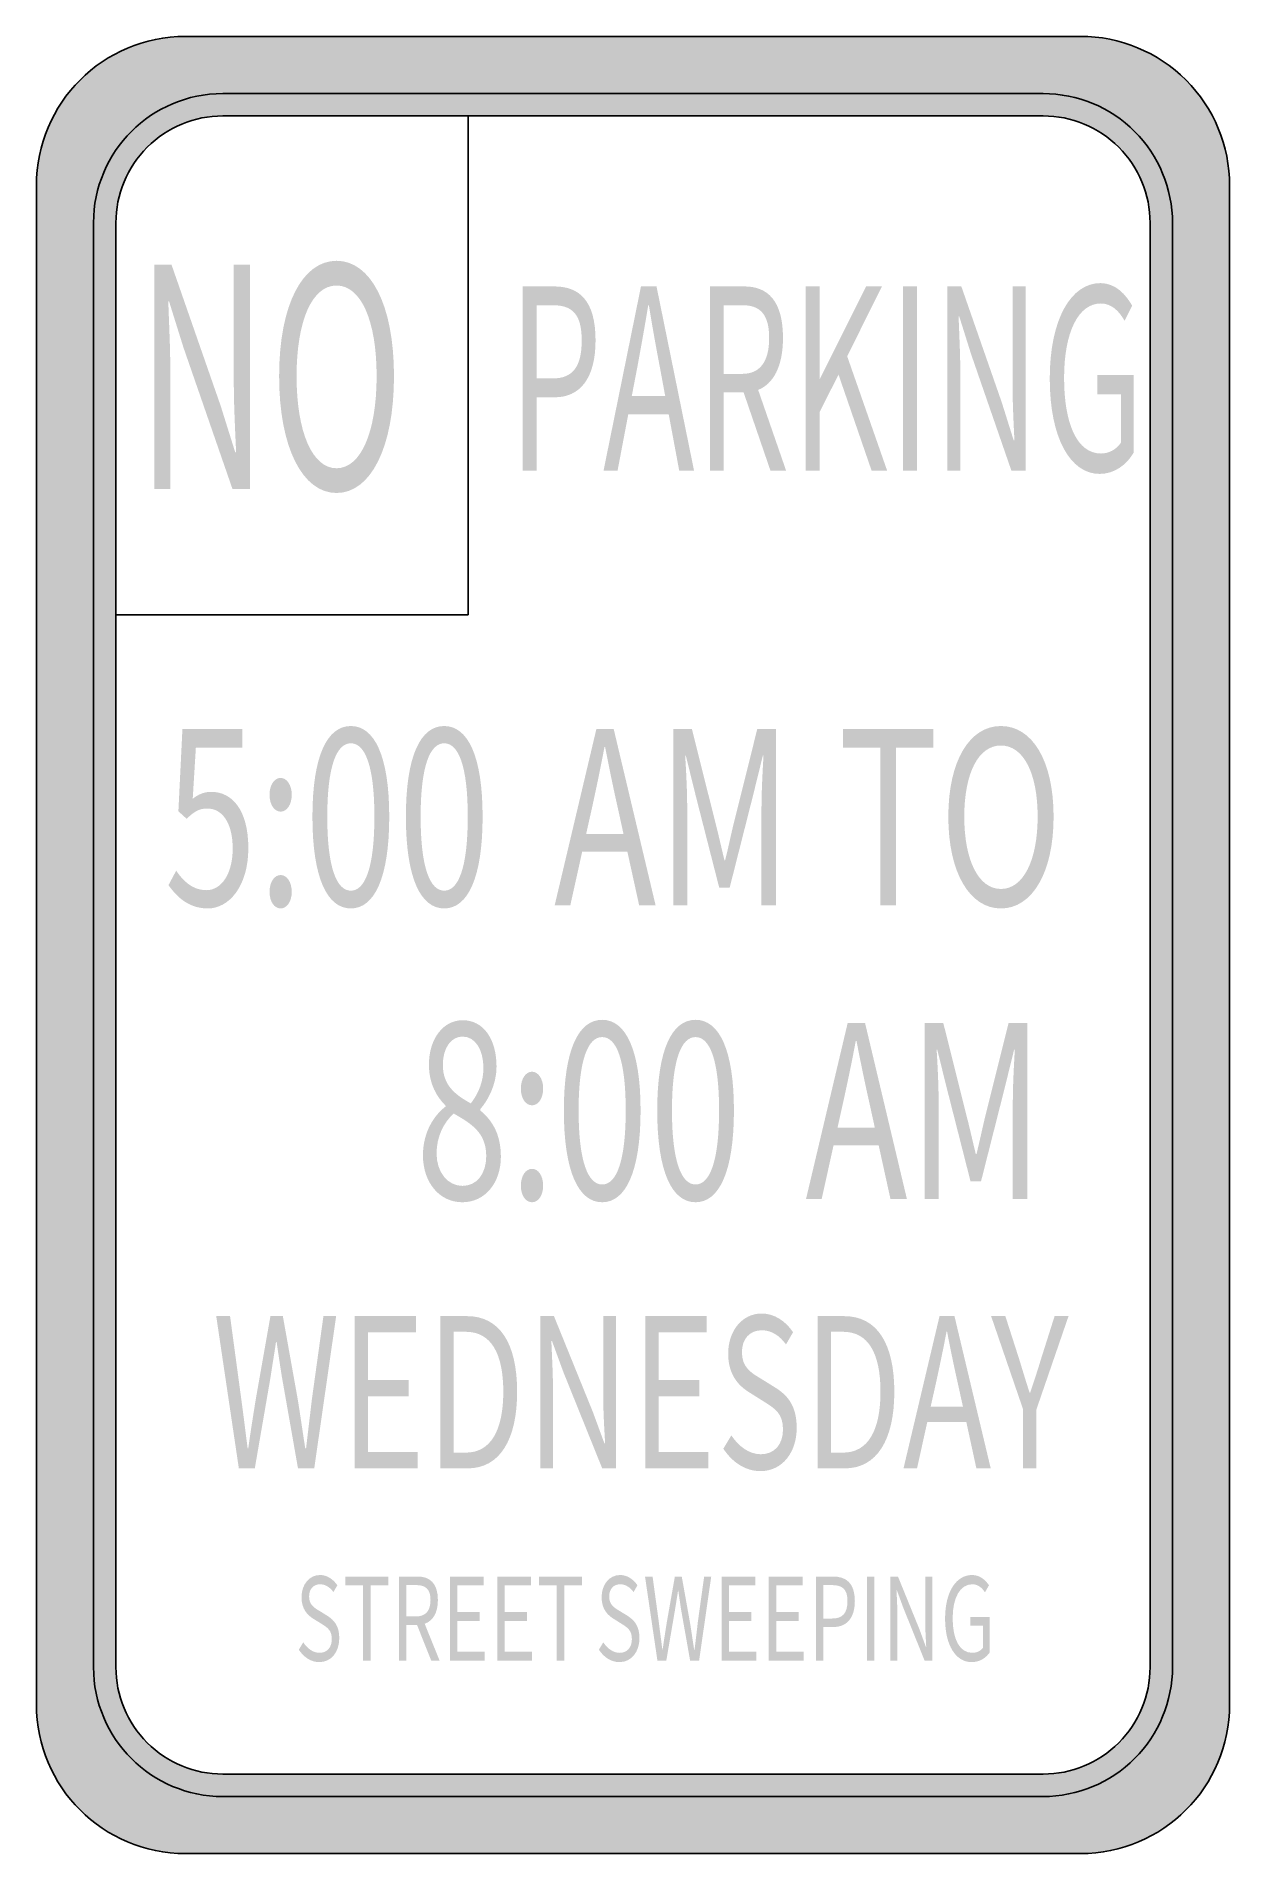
# Model space of a CAD drawing. Header units: inches. Extents: x -5.9 to 5.9, y -9 to 9.
import ezdxf

# ---------------------------------------------------------------- set-up
doc = ezdxf.new("R2010")
doc.units = ezdxf.units.IN
doc.header["$MEASUREMENT"] = 0

msp = doc.modelspace()

# ---------------------------------------------------------------- hatches: boundary and pattern name
h = msp.add_hatch(color=7)
edge = h.paths.add_edge_path()
edge.add_spline(control_points=[(-5.911, 7.522), (-5.911, 8.338), (-5.25, 9), (-4.434, 9)], knot_values=[0, 0, 0, 0, 1, 1, 1, 1], degree=3, periodic=0)
edge.add_line((-4.434, 9), (4.434, 9))
edge.add_spline(control_points=[(4.434, 9), (4.825, 9), (5.201, 8.844), (5.479, 8.567), (5.756, 8.29), (5.911, 7.914), (5.911, 7.522)], knot_values=[0, 0, 0, 0, 1, 1, 1, 2, 2, 2, 2], degree=3, periodic=0)
edge.add_line((5.911, 7.522), (5.911, -7.522))
edge.add_spline(control_points=[(5.911, -7.522), (5.911, -8.338), (5.25, -9), (4.434, -9)], knot_values=[0, 0, 0, 0, 1, 1, 1, 1], degree=3, periodic=0)
edge.add_line((4.434, -9), (-4.434, -9))
edge.add_spline(control_points=[(-4.434, -9), (-5.25, -9), (-5.911, -8.338), (-5.911, -7.522)], knot_values=[0, 0, 0, 0, 1, 1, 1, 1], degree=3, periodic=0)
edge.add_line((-5.911, -7.522), (-5.911, 7.522))
edge = h.paths.add_edge_path(flags=0)
edge.add_spline(control_points=[(4.064, 8.212), (4.345, 8.212), (4.614, 8.1), (4.813, 7.902), (5.012, 7.703), (5.123, 7.434), (5.123, 7.153)], knot_values=[0, 0, 0, 0, 1, 1, 1, 2, 2, 2, 2], degree=3, periodic=0)
edge.add_line((5.123, 7.153), (5.123, -7.153))
edge.add_spline(control_points=[(5.123, -7.153), (5.123, -7.434), (5.012, -7.703), (4.813, -7.902), (4.614, -8.1), (4.345, -8.212), (4.064, -8.212)], knot_values=[0, 0, 0, 0, 1, 1, 1, 2, 2, 2, 2], degree=3, periodic=0)
edge.add_line((4.064, -8.212), (-4.064, -8.212))
edge.add_spline(control_points=[(-4.064, -8.212), (-4.345, -8.212), (-4.614, -8.1), (-4.813, -7.902), (-5.012, -7.703), (-5.123, -7.434), (-5.123, -7.153)], knot_values=[0, 0, 0, 0, 1, 1, 1, 2, 2, 2, 2], degree=3, periodic=0)
edge.add_line((-5.123, -7.153), (-5.123, 7.153))
edge.add_spline(control_points=[(-5.123, 7.153), (-5.123, 7.434), (-5.012, 7.703), (-4.813, 7.902), (-4.614, 8.1), (-4.345, 8.212), (-4.064, 8.212)], knot_values=[0, 0, 0, 0, 1, 1, 1, 2, 2, 2, 2], degree=3, periodic=0)
edge.add_line((-4.064, 8.212), (4.064, 8.212))
h = msp.add_hatch(color=7)
edge = h.paths.add_edge_path()
edge.add_spline(control_points=[(-4.064, 8.433), (-4.404, 8.433), (-4.73, 8.299), (-4.97, 8.058), (-5.21, 7.818), (-5.345, 7.492), (-5.345, 7.153)], knot_values=[0, 0, 0, 0, 1, 1, 1, 2, 2, 2, 2], degree=3, periodic=0)
edge.add_line((-5.345, 7.153), (-5.345, -7.153))
edge.add_spline(control_points=[(-5.345, -7.153), (-5.345, -7.492), (-5.21, -7.818), (-4.97, -8.058), (-4.73, -8.299), (-4.404, -8.434), (-4.064, -8.434)], knot_values=[0, 0, 0, 0, 1, 1, 1, 2, 2, 2, 2], degree=3, periodic=0)
edge.add_line((-4.064, -8.434), (4.064, -8.434))
edge.add_spline(control_points=[(4.064, -8.434), (4.771, -8.434), (5.345, -7.86), (5.345, -7.153)], knot_values=[0, 0, 0, 0, 1, 1, 1, 1], degree=3, periodic=0)
edge.add_line((5.345, -7.153), (5.345, 7.153))
edge.add_spline(control_points=[(5.345, 7.153), (5.345, 7.86), (4.771, 8.433), (4.064, 8.433)], knot_values=[0, 0, 0, 0, 1, 1, 1, 1], degree=3, periodic=0)
edge.add_line((4.064, 8.433), (-4.064, 8.433))
edge = h.paths.add_edge_path(flags=0)
edge.add_spline(control_points=[(-4.064, 8.212), (-4.345, 8.212), (-4.614, 8.1), (-4.813, 7.902), (-5.012, 7.703), (-5.123, 7.434), (-5.123, 7.153)], knot_values=[0, 0, 0, 0, 1, 1, 1, 2, 2, 2, 2], degree=3, periodic=0)
edge.add_line((-5.123, 7.153), (-5.123, -7.153))
edge.add_spline(control_points=[(-5.123, -7.153), (-5.123, -7.738), (-4.649, -8.212), (-4.064, -8.212)], knot_values=[0, 0, 0, 0, 1, 1, 1, 1], degree=3, periodic=0)
edge.add_line((-4.064, -8.212), (4.064, -8.212))
edge.add_spline(control_points=[(4.064, -8.212), (4.649, -8.212), (5.123, -7.738), (5.123, -7.153)], knot_values=[0, 0, 0, 0, 1, 1, 1, 1], degree=3, periodic=0)
edge.add_line((5.123, -7.153), (5.123, 7.153))
edge.add_spline(control_points=[(5.123, 7.153), (5.123, 7.434), (5.012, 7.703), (4.813, 7.902), (4.614, 8.1), (4.345, 8.212), (4.064, 8.212)], knot_values=[0, 0, 0, 0, 1, 1, 1, 2, 2, 2, 2], degree=3, periodic=0)
edge.add_line((4.064, 8.212), (-4.064, 8.212))
h = msp.add_hatch(color=7)
edge = h.paths.add_edge_path()
edge.add_line((-4.743, 4.516), (-4.584, 4.516))
edge.add_line((-4.584, 4.516), (-4.584, 5.683))
edge.add_spline(control_points=[(-4.584, 5.683), (-4.584, 5.916), (-4.597, 6.153), (-4.604, 6.377)], knot_values=[0, 0, 0, 0, 1, 1, 1, 1], degree=3, periodic=0)
edge.add_line((-4.604, 6.377), (-4.597, 6.377))
edge.add_line((-4.597, 6.377), (-4.454, 5.919))
edge.add_line((-4.454, 5.919), (-3.968, 4.516))
edge.add_line((-3.968, 4.516), (-3.795, 4.516))
edge.add_line((-3.795, 4.516), (-3.795, 6.738))
edge.add_line((-3.795, 6.738), (-3.955, 6.738))
edge.add_line((-3.955, 6.738), (-3.955, 5.583))
edge.add_spline(control_points=[(-3.955, 5.583), (-3.955, 5.353), (-3.942, 5.101), (-3.932, 4.88)], knot_values=[0, 0, 0, 0, 1, 1, 1, 1], degree=3, periodic=0)
edge.add_line((-3.932, 4.88), (-3.941, 4.88))
edge.add_line((-3.941, 4.88), (-4.084, 5.337))
edge.add_line((-4.084, 5.337), (-4.572, 6.738))
edge.add_line((-4.572, 6.738), (-4.743, 6.738))
edge.add_line((-4.743, 6.738), (-4.743, 4.516))
h = msp.add_hatch(color=7)
edge = h.paths.add_edge_path()
edge.add_spline(control_points=[(-2.937, 4.477), (-2.602, 4.477), (-2.368, 4.922), (-2.368, 5.634), (-2.368, 6.347), (-2.602, 6.777), (-2.937, 6.777), (-3.271, 6.777), (-3.506, 6.347), (-3.506, 5.634), (-3.506, 4.922), (-3.271, 4.477), (-2.937, 4.477)], knot_values=[0, 0, 0, 0, 1, 1, 1, 2, 2, 2, 3, 3, 3, 4, 4, 4, 4], degree=3, periodic=0)
edge = h.paths.add_edge_path(flags=0)
edge.add_spline(control_points=[(-2.937, 4.722), (-3.177, 4.722), (-3.333, 5.08), (-3.333, 5.634), (-3.333, 6.189), (-3.177, 6.532), (-2.937, 6.532), (-2.697, 6.532), (-2.54, 6.189), (-2.54, 5.634), (-2.54, 5.08), (-2.697, 4.722), (-2.937, 4.722)], knot_values=[0, 0, 0, 0, 1, 1, 1, 2, 2, 2, 3, 3, 3, 4, 4, 4, 4], degree=3, periodic=0)
h = msp.add_hatch(color=7)
edge = h.paths.add_edge_path()
edge.add_line((-1.092, 4.698), (-0.955, 4.698))
edge.add_line((-0.955, 4.698), (-0.955, 5.425))
edge.add_line((-0.955, 5.425), (-0.774, 5.425))
edge.add_spline(control_points=[(-0.774, 5.425), (-0.534, 5.425), (-0.371, 5.602), (-0.371, 5.988), (-0.371, 6.386), (-0.535, 6.523), (-0.78, 6.523)], knot_values=[0, 0, 0, 0, 1, 1, 1, 2, 2, 2, 2], degree=3, periodic=0)
edge.add_line((-0.78, 6.523), (-1.092, 6.523))
edge.add_line((-1.092, 6.523), (-1.092, 4.698))
edge = h.paths.add_edge_path(flags=0)
edge.add_line((-0.955, 5.612), (-0.955, 6.337))
edge.add_line((-0.955, 6.337), (-0.798, 6.337))
edge.add_spline(control_points=[(-0.798, 6.337), (-0.605, 6.337), (-0.508, 6.254), (-0.508, 5.988), (-0.508, 5.727), (-0.599, 5.612), (-0.792, 5.612)], knot_values=[0, 0, 0, 0, 1, 1, 1, 2, 2, 2, 2], degree=3, periodic=0)
edge.add_line((-0.792, 5.612), (-0.955, 5.612))
h = msp.add_hatch(color=7)
h.paths.add_polyline_path([(-0.292, 4.698), (-0.153, 4.698), (-0.047, 5.256), (0.354, 5.256), (0.458, 4.698), (0.605, 4.698), (0.233, 6.523), (0.079, 6.523), (-0.292, 4.698)])
edge = h.paths.add_edge_path(flags=0)
edge.add_line((-0.012, 5.438), (0.042, 5.719))
edge.add_spline(control_points=[(0.042, 5.719), (0.08, 5.926), (0.116, 6.123), (0.151, 6.337)], knot_values=[0, 0, 0, 0, 1, 1, 1, 1], degree=3, periodic=0)
edge.add_line((0.151, 6.337), (0.157, 6.337))
edge.add_spline(control_points=[(0.157, 6.337), (0.192, 6.125), (0.227, 5.926), (0.267, 5.719)], knot_values=[0, 0, 0, 0, 1, 1, 1, 1], degree=3, periodic=0)
edge.add_line((0.267, 5.719), (0.319, 5.438))
edge.add_line((0.319, 5.438), (-0.012, 5.438))
h = msp.add_hatch(color=7)
edge = h.paths.add_edge_path()
edge.add_line((1.362, 4.698), (1.517, 4.698))
edge.add_line((1.517, 4.698), (1.24, 5.498))
edge.add_spline(control_points=[(1.24, 5.498), (1.388, 5.557), (1.486, 5.727), (1.486, 6.013), (1.486, 6.391), (1.326, 6.523), (1.104, 6.523)], knot_values=[0, 0, 0, 0, 1, 1, 1, 2, 2, 2, 2], degree=3, periodic=0)
edge.add_line((1.104, 6.523), (0.762, 6.523))
edge.add_line((0.762, 6.523), (0.762, 4.698))
edge.add_line((0.762, 4.698), (0.899, 4.698))
edge.add_line((0.899, 4.698), (0.899, 5.473))
edge.add_line((0.899, 5.473), (1.096, 5.473))
edge.add_line((1.096, 5.473), (1.362, 4.698))
edge = h.paths.add_edge_path(flags=0)
edge.add_line((0.899, 5.657), (0.899, 6.337))
edge.add_line((0.899, 6.337), (1.083, 6.337))
edge.add_spline(control_points=[(1.083, 6.337), (1.255, 6.337), (1.349, 6.252), (1.349, 6.013), (1.349, 5.774), (1.255, 5.657), (1.083, 5.657)], knot_values=[0, 0, 0, 0, 1, 1, 1, 2, 2, 2, 2], degree=3, periodic=0)
edge.add_line((1.083, 5.657), (0.899, 5.657))
for points in [[(1.71, 4.698), (1.848, 4.698), (1.848, 5.276), (2.036, 5.65), (2.364, 4.698), (2.518, 4.698), (2.122, 5.831), (2.466, 6.523), (2.309, 6.523), (1.851, 5.607), (1.848, 5.607), (1.848, 6.523), (1.71, 6.523), (1.71, 4.698)], [(2.675, 4.698), (2.813, 4.698), (2.813, 6.523), (2.675, 6.523), (2.675, 4.698)], [(2.45, 0.393), (2.605, 0.393), (2.605, 1.953), (2.975, 1.953), (2.975, 2.138), (2.08, 2.138), (2.08, 1.953), (2.45, 1.953), (2.45, 0.393)], [(-2.757, -5.184), (-2.133, -5.184), (-2.133, -5.021), (-2.624, -5.021), (-2.624, -4.472), (-2.224, -4.472), (-2.224, -4.31), (-2.624, -4.31), (-2.624, -3.837), (-2.149, -3.837), (-2.149, -3.676), (-2.757, -3.676), (-2.757, -5.184)], [(0.123, -5.184), (0.746, -5.184), (0.746, -5.021), (0.255, -5.021), (0.255, -4.472), (0.656, -4.472), (0.656, -4.31), (0.255, -4.31), (0.255, -3.837), (0.73, -3.837), (0.73, -3.676), (0.123, -3.676), (0.123, -5.184)], [(-2.674, -7.088), (-2.6, -7.088), (-2.6, -6.343), (-2.423, -6.343), (-2.423, -6.255), (-2.851, -6.255), (-2.851, -6.343), (-2.674, -6.343), (-2.674, -7.088)], [(-1.813, -7.088), (-1.469, -7.088), (-1.469, -6.998), (-1.74, -6.998), (-1.74, -6.695), (-1.519, -6.695), (-1.519, -6.605), (-1.74, -6.605), (-1.74, -6.343), (-1.478, -6.343), (-1.478, -6.255), (-1.813, -6.255), (-1.813, -7.088)], [(-1.345, -7.088), (-1, -7.088), (-1, -6.998), (-1.272, -6.998), (-1.272, -6.695), (-1.05, -6.695), (-1.05, -6.605), (-1.272, -6.605), (-1.272, -6.343), (-1.009, -6.343), (-1.009, -6.255), (-1.345, -6.255), (-1.345, -7.088)], [(-0.755, -7.088), (-0.681, -7.088), (-0.681, -6.343), (-0.505, -6.343), (-0.505, -6.255), (-0.932, -6.255), (-0.932, -6.343), (-0.755, -6.343), (-0.755, -7.088)], [(0.877, -7.088), (1.221, -7.088), (1.221, -6.998), (0.95, -6.998), (0.95, -6.695), (1.171, -6.695), (1.171, -6.605), (0.95, -6.605), (0.95, -6.343), (1.213, -6.343), (1.213, -6.255), (0.877, -6.255), (0.877, -7.088)], [(1.345, -7.088), (1.69, -7.088), (1.69, -6.998), (1.419, -6.998), (1.419, -6.695), (1.64, -6.695), (1.64, -6.605), (1.419, -6.605), (1.419, -6.343), (1.681, -6.343), (1.681, -6.255), (1.345, -6.255), (1.345, -7.088)], [(2.317, -7.088), (2.391, -7.088), (2.391, -6.255), (2.317, -6.255), (2.317, -7.088)]]:
    msp.add_hatch(color=7).paths.add_polyline_path(points)
h = msp.add_hatch(color=7)
edge = h.paths.add_edge_path()
edge.add_line((3.113, 4.698), (3.243, 4.698))
edge.add_line((3.243, 4.698), (3.243, 5.657))
edge.add_spline(control_points=[(3.243, 5.657), (3.243, 5.849), (3.232, 6.043), (3.226, 6.227)], knot_values=[0, 0, 0, 0, 1, 1, 1, 1], degree=3, periodic=0)
edge.add_line((3.226, 6.227), (3.232, 6.227))
edge.add_line((3.232, 6.227), (3.35, 5.851))
edge.add_line((3.35, 5.851), (3.749, 4.698))
edge.add_line((3.749, 4.698), (3.891, 4.698))
edge.add_line((3.891, 4.698), (3.891, 6.523))
edge.add_line((3.891, 6.523), (3.76, 6.523))
edge.add_line((3.76, 6.523), (3.76, 5.575))
edge.add_spline(control_points=[(3.76, 5.575), (3.76, 5.386), (3.77, 5.179), (3.779, 4.997)], knot_values=[0, 0, 0, 0, 1, 1, 1, 1], degree=3, periodic=0)
edge.add_line((3.779, 4.997), (3.772, 4.997))
edge.add_line((3.772, 4.997), (3.654, 5.373))
edge.add_line((3.654, 5.373), (3.253, 6.523))
edge.add_line((3.253, 6.523), (3.113, 6.523))
edge.add_line((3.113, 6.523), (3.113, 4.698))
h = msp.add_hatch(color=7)
edge = h.paths.add_edge_path()
edge.add_spline(control_points=[(4.623, 4.666), (4.77, 4.666), (4.891, 4.756), (4.961, 4.878)], knot_values=[0, 0, 0, 0, 1, 1, 1, 1], degree=3, periodic=0)
edge.add_line((4.961, 4.878), (4.961, 5.645))
edge.add_line((4.961, 5.645), (4.601, 5.645))
edge.add_line((4.601, 5.645), (4.601, 5.453))
edge.add_line((4.601, 5.453), (4.834, 5.453))
edge.add_line((4.834, 5.453), (4.834, 4.975))
edge.add_spline(control_points=[(4.834, 4.975), (4.79, 4.908), (4.714, 4.868), (4.637, 4.868), (4.402, 4.868), (4.271, 5.157), (4.271, 5.617), (4.271, 6.073), (4.414, 6.354), (4.635, 6.354), (4.744, 6.354), (4.816, 6.277), (4.871, 6.182)], knot_values=[0, 0, 0, 0, 1, 1, 1, 2, 2, 2, 3, 3, 3, 4, 4, 4, 4], degree=3, periodic=0)
edge.add_line((4.871, 6.182), (4.946, 6.332))
edge.add_spline(control_points=[(4.946, 6.332), (4.883, 6.441), (4.783, 6.556), (4.631, 6.556), (4.341, 6.556), (4.129, 6.2), (4.129, 5.61), (4.129, 5.017), (4.335, 4.666), (4.623, 4.666)], knot_values=[0, 0, 0, 0, 1, 1, 1, 2, 2, 2, 3, 3, 3, 3], degree=3, periodic=0)
h = msp.add_hatch(color=7)
edge = h.paths.add_edge_path()
edge.add_spline(control_points=[(-2.795, 0.362), (-2.564, 0.362), (-2.415, 0.662), (-2.415, 1.271), (-2.415, 1.876), (-2.564, 2.169), (-2.795, 2.169), (-3.029, 2.169), (-3.176, 1.876), (-3.176, 1.271), (-3.176, 0.662), (-3.029, 0.362), (-2.795, 0.362)], knot_values=[0, 0, 0, 0, 1, 1, 1, 2, 2, 2, 3, 3, 3, 4, 4, 4, 4], degree=3, periodic=0)
edge = h.paths.add_edge_path(flags=0)
edge.add_spline(control_points=[(-2.795, 0.538), (-2.934, 0.538), (-3.029, 0.759), (-3.029, 1.271), (-3.029, 1.781), (-2.934, 1.998), (-2.795, 1.998), (-2.657, 1.998), (-2.562, 1.781), (-2.562, 1.271), (-2.562, 0.759), (-2.657, 0.538), (-2.795, 0.538)], knot_values=[0, 0, 0, 0, 1, 1, 1, 2, 2, 2, 3, 3, 3, 4, 4, 4, 4], degree=3, periodic=0)
h = msp.add_hatch(color=7)
edge = h.paths.add_edge_path()
edge.add_spline(control_points=[(-1.87, 0.362), (-1.639, 0.362), (-1.49, 0.662), (-1.49, 1.271), (-1.49, 1.876), (-1.639, 2.169), (-1.87, 2.169), (-2.104, 2.169), (-2.25, 1.876), (-2.25, 1.271), (-2.25, 0.662), (-2.104, 0.362), (-1.87, 0.362)], knot_values=[0, 0, 0, 0, 1, 1, 1, 2, 2, 2, 3, 3, 3, 4, 4, 4, 4], degree=3, periodic=0)
edge = h.paths.add_edge_path(flags=0)
edge.add_spline(control_points=[(-1.87, 0.538), (-2.009, 0.538), (-2.104, 0.759), (-2.104, 1.271), (-2.104, 1.781), (-2.009, 1.998), (-1.87, 1.998), (-1.732, 1.998), (-1.637, 1.781), (-1.637, 1.271), (-1.637, 0.759), (-1.732, 0.538), (-1.87, 0.538)], knot_values=[0, 0, 0, 0, 1, 1, 1, 2, 2, 2, 3, 3, 3, 4, 4, 4, 4], degree=3, periodic=0)
h = msp.add_hatch(color=7)
edge = h.paths.add_edge_path()
edge.add_spline(control_points=[(3.645, 0.362), (3.952, 0.362), (4.167, 0.712), (4.167, 1.271), (4.167, 1.831), (3.952, 2.169), (3.645, 2.169), (3.339, 2.169), (3.124, 1.831), (3.124, 1.271), (3.124, 0.712), (3.339, 0.362), (3.645, 0.362)], knot_values=[0, 0, 0, 0, 1, 1, 1, 2, 2, 2, 3, 3, 3, 4, 4, 4, 4], degree=3, periodic=0)
edge = h.paths.add_edge_path(flags=0)
edge.add_spline(control_points=[(3.645, 0.555), (3.425, 0.555), (3.282, 0.836), (3.282, 1.271), (3.282, 1.707), (3.425, 1.976), (3.645, 1.976), (3.866, 1.976), (4.009, 1.707), (4.009, 1.271), (4.009, 0.836), (3.866, 0.555), (3.645, 0.555)], knot_values=[0, 0, 0, 0, 1, 1, 1, 2, 2, 2, 3, 3, 3, 4, 4, 4, 4], degree=3, periodic=0)
h = msp.add_hatch(color=7)
edge = h.paths.add_edge_path()
edge.add_spline(control_points=[(-4.211, 0.362), (-4.006, 0.362), (-3.811, 0.578), (-3.811, 0.959), (-3.811, 1.345), (-3.977, 1.517), (-4.179, 1.517), (-4.252, 1.517), (-4.307, 1.491), (-4.362, 1.448)], knot_values=[0, 0, 0, 0, 1, 1, 1, 2, 2, 2, 3, 3, 3, 3], degree=3, periodic=0)
edge.add_line((-4.362, 1.448), (-4.331, 1.953))
edge.add_line((-4.331, 1.953), (-3.871, 1.953))
edge.add_line((-3.871, 1.953), (-3.871, 2.138))
edge.add_line((-3.871, 2.138), (-4.464, 2.138))
edge.add_line((-4.464, 2.138), (-4.504, 1.324))
edge.add_line((-4.504, 1.324), (-4.422, 1.25))
edge.add_spline(control_points=[(-4.422, 1.25), (-4.352, 1.317), (-4.301, 1.352), (-4.219, 1.352), (-4.066, 1.352), (-3.966, 1.205), (-3.966, 0.955), (-3.966, 0.7), (-4.081, 0.543), (-4.226, 0.543), (-4.367, 0.543), (-4.457, 0.636), (-4.526, 0.736)], knot_values=[0, 0, 0, 0, 1, 1, 1, 2, 2, 2, 3, 3, 3, 4, 4, 4, 4], degree=3, periodic=0)
edge.add_line((-4.526, 0.736), (-4.602, 0.593))
edge.add_spline(control_points=[(-4.602, 0.593), (-4.519, 0.476), (-4.402, 0.362), (-4.211, 0.362)], knot_values=[0, 0, 0, 0, 1, 1, 1, 1], degree=3, periodic=0)
h = msp.add_hatch(color=7)
h.paths.add_polyline_path([(-0.776, 0.393), (-0.621, 0.393), (-0.503, 0.926), (-0.056, 0.926), (0.061, 0.393), (0.224, 0.393), (-0.191, 2.138), (-0.363, 2.138), (-0.776, 0.393)])
edge = h.paths.add_edge_path(flags=0)
edge.add_line((-0.464, 1.1), (-0.404, 1.369))
edge.add_spline(control_points=[(-0.404, 1.369), (-0.361, 1.567), (-0.321, 1.755), (-0.283, 1.96)], knot_values=[0, 0, 0, 0, 1, 1, 1, 1], degree=3, periodic=0)
edge.add_line((-0.283, 1.96), (-0.276, 1.96))
edge.add_spline(control_points=[(-0.276, 1.96), (-0.236, 1.757), (-0.198, 1.567), (-0.153, 1.369)], knot_values=[0, 0, 0, 0, 1, 1, 1, 1], degree=3, periodic=0)
edge.add_line((-0.153, 1.369), (-0.094, 1.1))
edge.add_line((-0.094, 1.1), (-0.464, 1.1))
h = msp.add_hatch(color=7)
edge = h.paths.add_edge_path()
edge.add_line((0.399, 0.393), (0.537, 0.393))
edge.add_line((0.537, 0.393), (0.537, 1.36))
edge.add_spline(control_points=[(0.537, 1.36), (0.537, 1.51), (0.527, 1.722), (0.517, 1.874)], knot_values=[0, 0, 0, 0, 1, 1, 1, 1], degree=3, periodic=0)
edge.add_line((0.517, 1.874), (0.524, 1.874))
edge.add_line((0.524, 1.874), (0.622, 1.476))
edge.add_line((0.622, 1.476), (0.854, 0.569))
edge.add_line((0.854, 0.569), (0.958, 0.569))
edge.add_line((0.958, 0.569), (1.188, 1.476))
edge.add_line((1.188, 1.476), (1.286, 1.874))
edge.add_line((1.286, 1.874), (1.293, 1.874))
edge.add_spline(control_points=[(1.293, 1.874), (1.284, 1.722), (1.273, 1.51), (1.273, 1.36)], knot_values=[0, 0, 0, 0, 1, 1, 1, 1], degree=3, periodic=0)
edge.add_line((1.273, 1.36), (1.273, 0.393))
edge.add_line((1.273, 0.393), (1.416, 0.393))
edge.add_line((1.416, 0.393), (1.416, 2.138))
edge.add_line((1.416, 2.138), (1.231, 2.138))
edge.add_line((1.231, 2.138), (0.998, 1.205))
edge.add_spline(control_points=[(0.998, 1.205), (0.969, 1.086), (0.944, 0.962), (0.913, 0.84)], knot_values=[0, 0, 0, 0, 1, 1, 1, 1], degree=3, periodic=0)
edge.add_line((0.913, 0.84), (0.906, 0.84))
edge.add_spline(control_points=[(0.906, 0.84), (0.876, 0.962), (0.849, 1.086), (0.818, 1.205)], knot_values=[0, 0, 0, 0, 1, 1, 1, 1], degree=3, periodic=0)
edge.add_line((0.818, 1.205), (0.584, 2.138))
edge.add_line((0.584, 2.138), (0.399, 2.138))
edge.add_line((0.399, 2.138), (0.399, 0.393))
h = msp.add_hatch(color=7)
edge = h.paths.add_edge_path()
edge.add_spline(control_points=[(-3.491, 1.321), (-3.431, 1.321), (-3.381, 1.388), (-3.381, 1.488), (-3.381, 1.586), (-3.431, 1.655), (-3.491, 1.655), (-3.552, 1.655), (-3.601, 1.586), (-3.601, 1.488), (-3.601, 1.388), (-3.552, 1.321), (-3.491, 1.321)], knot_values=[0, 0, 0, 0, 1, 1, 1, 2, 2, 2, 3, 3, 3, 4, 4, 4, 4], degree=3, periodic=0)
h = msp.add_hatch(color=7)
edge = h.paths.add_edge_path()
edge.add_spline(control_points=[(-3.491, 0.362), (-3.431, 0.362), (-3.381, 0.428), (-3.381, 0.526), (-3.381, 0.626), (-3.431, 0.693), (-3.491, 0.693), (-3.552, 0.693), (-3.601, 0.626), (-3.601, 0.526), (-3.601, 0.428), (-3.552, 0.362), (-3.491, 0.362)], knot_values=[0, 0, 0, 0, 1, 1, 1, 2, 2, 2, 3, 3, 3, 4, 4, 4, 4], degree=3, periodic=0)
h = msp.add_hatch(color=7)
edge = h.paths.add_edge_path()
edge.add_spline(control_points=[(-1.691, -2.548), (-1.462, -2.548), (-1.309, -2.351), (-1.309, -2.098), (-1.309, -1.858), (-1.407, -1.727), (-1.514, -1.638)], knot_values=[0, 0, 0, 0, 1, 1, 1, 2, 2, 2, 2], degree=3, periodic=0)
edge.add_line((-1.514, -1.638), (-1.514, -1.627))
edge.add_spline(control_points=[(-1.514, -1.627), (-1.442, -1.546), (-1.352, -1.388), (-1.352, -1.205), (-1.352, -0.936), (-1.479, -0.745), (-1.687, -0.745), (-1.877, -0.745), (-2.022, -0.924), (-2.022, -1.188), (-2.022, -1.372), (-1.946, -1.503), (-1.857, -1.591)], knot_values=[0, 0, 0, 0, 1, 1, 1, 2, 2, 2, 3, 3, 3, 4, 4, 4, 4], degree=3, periodic=0)
edge.add_line((-1.857, -1.591), (-1.857, -1.6))
edge.add_spline(control_points=[(-1.857, -1.6), (-1.969, -1.686), (-2.081, -1.85), (-2.081, -2.084), (-2.081, -2.353), (-1.917, -2.548), (-1.691, -2.548)], knot_values=[0, 0, 0, 0, 1, 1, 1, 2, 2, 2, 2], degree=3, periodic=0)
edge = h.paths.add_edge_path(flags=0)
edge.add_spline(control_points=[(-1.689, -2.386), (-1.836, -2.386), (-1.946, -2.251), (-1.946, -2.065), (-1.946, -1.898), (-1.876, -1.76), (-1.777, -1.669)], knot_values=[0, 0, 0, 0, 1, 1, 1, 2, 2, 2, 2], degree=3, periodic=0)
edge.add_spline(control_points=[(-1.777, -1.669), (-1.604, -1.769), (-1.454, -1.855), (-1.454, -2.091), (-1.454, -2.265), (-1.547, -2.386), (-1.689, -2.386)], knot_values=[0, 0, 0, 0, 1, 1, 1, 2, 2, 2, 2], degree=3, periodic=0)
edge = h.paths.add_edge_path(flags=0)
edge.add_spline(control_points=[(-1.607, -1.569), (-1.752, -1.488), (-1.884, -1.396), (-1.884, -1.188), (-1.884, -1.019), (-1.802, -0.907), (-1.689, -0.907), (-1.559, -0.907), (-1.482, -1.043), (-1.482, -1.217), (-1.482, -1.346), (-1.526, -1.465), (-1.607, -1.569)], knot_values=[0, 0, 0, 0, 1, 1, 1, 2, 2, 2, 3, 3, 3, 4, 4, 4, 4], degree=3, periodic=0)
h = msp.add_hatch(color=7)
edge = h.paths.add_edge_path()
edge.add_spline(control_points=[(-0.305, -2.548), (-0.074, -2.548), (0.075, -2.248), (0.075, -1.638), (0.075, -1.034), (-0.074, -0.741), (-0.305, -0.741), (-0.539, -0.741), (-0.685, -1.034), (-0.685, -1.638), (-0.685, -2.248), (-0.539, -2.548), (-0.305, -2.548)], knot_values=[0, 0, 0, 0, 1, 1, 1, 2, 2, 2, 3, 3, 3, 4, 4, 4, 4], degree=3, periodic=0)
edge = h.paths.add_edge_path(flags=0)
edge.add_spline(control_points=[(-0.305, -2.372), (-0.444, -2.372), (-0.539, -2.151), (-0.539, -1.638), (-0.539, -1.129), (-0.444, -0.912), (-0.305, -0.912), (-0.167, -0.912), (-0.072, -1.129), (-0.072, -1.638), (-0.072, -2.151), (-0.167, -2.372), (-0.305, -2.372)], knot_values=[0, 0, 0, 0, 1, 1, 1, 2, 2, 2, 3, 3, 3, 4, 4, 4, 4], degree=3, periodic=0)
h = msp.add_hatch(color=7)
edge = h.paths.add_edge_path()
edge.add_spline(control_points=[(0.62, -2.548), (0.852, -2.548), (1, -2.248), (1, -1.638), (1, -1.034), (0.852, -0.741), (0.62, -0.741), (0.386, -0.741), (0.24, -1.034), (0.24, -1.638), (0.24, -2.248), (0.386, -2.548), (0.62, -2.548)], knot_values=[0, 0, 0, 0, 1, 1, 1, 2, 2, 2, 3, 3, 3, 4, 4, 4, 4], degree=3, periodic=0)
edge = h.paths.add_edge_path(flags=0)
edge.add_spline(control_points=[(0.62, -2.372), (0.481, -2.372), (0.386, -2.151), (0.386, -1.638), (0.386, -1.129), (0.481, -0.912), (0.62, -0.912), (0.758, -0.912), (0.853, -1.129), (0.853, -1.638), (0.853, -2.151), (0.758, -2.372), (0.62, -2.372)], knot_values=[0, 0, 0, 0, 1, 1, 1, 2, 2, 2, 3, 3, 3, 4, 4, 4, 4], degree=3, periodic=0)
h = msp.add_hatch(color=7)
h.paths.add_polyline_path([(1.714, -2.517), (1.869, -2.517), (1.987, -1.984), (2.434, -1.984), (2.551, -2.517), (2.714, -2.517), (2.299, -0.772), (2.127, -0.772), (1.714, -2.517)])
edge = h.paths.add_edge_path(flags=0)
edge.add_line((2.026, -1.81), (2.086, -1.541))
edge.add_spline(control_points=[(2.086, -1.541), (2.129, -1.343), (2.169, -1.155), (2.207, -0.95)], knot_values=[0, 0, 0, 0, 1, 1, 1, 1], degree=3, periodic=0)
edge.add_line((2.207, -0.95), (2.214, -0.95))
edge.add_spline(control_points=[(2.214, -0.95), (2.254, -1.153), (2.292, -1.343), (2.337, -1.541)], knot_values=[0, 0, 0, 0, 1, 1, 1, 1], degree=3, periodic=0)
edge.add_line((2.337, -1.541), (2.396, -1.81))
edge.add_line((2.396, -1.81), (2.026, -1.81))
h = msp.add_hatch(color=7)
edge = h.paths.add_edge_path()
edge.add_line((2.889, -2.517), (3.028, -2.517))
edge.add_line((3.028, -2.517), (3.028, -1.55))
edge.add_spline(control_points=[(3.028, -1.55), (3.028, -1.4), (3.018, -1.188), (3.008, -1.036)], knot_values=[0, 0, 0, 0, 1, 1, 1, 1], degree=3, periodic=0)
edge.add_line((3.008, -1.036), (3.014, -1.036))
edge.add_line((3.014, -1.036), (3.113, -1.434))
edge.add_line((3.113, -1.434), (3.344, -2.341))
edge.add_line((3.344, -2.341), (3.448, -2.341))
edge.add_line((3.448, -2.341), (3.678, -1.434))
edge.add_line((3.678, -1.434), (3.776, -1.036))
edge.add_line((3.776, -1.036), (3.783, -1.036))
edge.add_spline(control_points=[(3.783, -1.036), (3.774, -1.188), (3.763, -1.4), (3.763, -1.55)], knot_values=[0, 0, 0, 0, 1, 1, 1, 1], degree=3, periodic=0)
edge.add_line((3.763, -1.55), (3.763, -2.517))
edge.add_line((3.763, -2.517), (3.906, -2.517))
edge.add_line((3.906, -2.517), (3.906, -0.772))
edge.add_line((3.906, -0.772), (3.721, -0.772))
edge.add_line((3.721, -0.772), (3.488, -1.705))
edge.add_spline(control_points=[(3.488, -1.705), (3.459, -1.824), (3.434, -1.948), (3.403, -2.07)], knot_values=[0, 0, 0, 0, 1, 1, 1, 1], degree=3, periodic=0)
edge.add_line((3.403, -2.07), (3.396, -2.07))
edge.add_spline(control_points=[(3.396, -2.07), (3.366, -1.948), (3.339, -1.824), (3.308, -1.705)], knot_values=[0, 0, 0, 0, 1, 1, 1, 1], degree=3, periodic=0)
edge.add_line((3.308, -1.705), (3.074, -0.772))
edge.add_line((3.074, -0.772), (2.889, -0.772))
edge.add_line((2.889, -0.772), (2.889, -2.517))
h = msp.add_hatch(color=7)
edge = h.paths.add_edge_path()
edge.add_spline(control_points=[(-1, -1.588), (-0.94, -1.588), (-0.89, -1.522), (-0.89, -1.422), (-0.89, -1.324), (-0.94, -1.255), (-1, -1.255), (-1.062, -1.255), (-1.111, -1.324), (-1.111, -1.422), (-1.111, -1.522), (-1.062, -1.588), (-1, -1.588)], knot_values=[0, 0, 0, 0, 1, 1, 1, 2, 2, 2, 3, 3, 3, 4, 4, 4, 4], degree=3, periodic=0)
h = msp.add_hatch(color=7)
edge = h.paths.add_edge_path()
edge.add_spline(control_points=[(-1, -2.548), (-0.94, -2.548), (-0.89, -2.482), (-0.89, -2.384), (-0.89, -2.284), (-0.94, -2.217), (-1, -2.217), (-1.062, -2.217), (-1.111, -2.284), (-1.111, -2.384), (-1.111, -2.482), (-1.062, -2.548), (-1, -2.548)], knot_values=[0, 0, 0, 0, 1, 1, 1, 2, 2, 2, 3, 3, 3, 4, 4, 4, 4], degree=3, periodic=0)
h = msp.add_hatch(color=7)
edge = h.paths.add_edge_path()
edge.add_line((-3.905, -5.184), (-3.747, -5.184))
edge.add_line((-3.747, -5.184), (-3.59, -4.275))
edge.add_spline(control_points=[(-3.59, -4.275), (-3.573, -4.156), (-3.553, -4.047), (-3.537, -3.931)], knot_values=[0, 0, 0, 0, 1, 1, 1, 1], degree=3, periodic=0)
edge.add_line((-3.537, -3.931), (-3.531, -3.931))
edge.add_spline(control_points=[(-3.531, -3.931), (-3.514, -4.047), (-3.498, -4.156), (-3.479, -4.275)], knot_values=[0, 0, 0, 0, 1, 1, 1, 1], degree=3, periodic=0)
edge.add_line((-3.479, -4.275), (-3.319, -5.184))
edge.add_line((-3.319, -5.184), (-3.158, -5.184))
edge.add_line((-3.158, -5.184), (-2.941, -3.676))
edge.add_line((-2.941, -3.676), (-3.067, -3.676))
edge.add_line((-3.067, -3.676), (-3.181, -4.497))
edge.add_spline(control_points=[(-3.181, -4.497), (-3.2, -4.659), (-3.22, -4.822), (-3.239, -4.986)], knot_values=[0, 0, 0, 0, 1, 1, 1, 1], degree=3, periodic=0)
edge.add_line((-3.239, -4.986), (-3.247, -4.986))
edge.add_spline(control_points=[(-3.247, -4.986), (-3.273, -4.822), (-3.296, -4.657), (-3.322, -4.497)], knot_values=[0, 0, 0, 0, 1, 1, 1, 1], degree=3, periodic=0)
edge.add_line((-3.322, -4.497), (-3.469, -3.676))
edge.add_line((-3.469, -3.676), (-3.592, -3.676))
edge.add_line((-3.592, -3.676), (-3.737, -4.497))
edge.add_spline(control_points=[(-3.737, -4.497), (-3.763, -4.659), (-3.789, -4.822), (-3.812, -4.986)], knot_values=[0, 0, 0, 0, 1, 1, 1, 1], degree=3, periodic=0)
edge.add_line((-3.812, -4.986), (-3.818, -4.986))
edge.add_spline(control_points=[(-3.818, -4.986), (-3.839, -4.822), (-3.859, -4.659), (-3.881, -4.497)], knot_values=[0, 0, 0, 0, 1, 1, 1, 1], degree=3, periodic=0)
edge.add_line((-3.881, -4.497), (-3.992, -3.676))
edge.add_line((-3.992, -3.676), (-4.129, -3.676))
edge.add_line((-4.129, -3.676), (-3.905, -5.184))
h = msp.add_hatch(color=7)
edge = h.paths.add_edge_path()
edge.add_line((-1.909, -5.184), (-1.639, -5.184))
edge.add_spline(control_points=[(-1.639, -5.184), (-1.321, -5.184), (-1.148, -4.902), (-1.148, -4.425), (-1.148, -3.944), (-1.321, -3.676), (-1.645, -3.676)], knot_values=[0, 0, 0, 0, 1, 1, 1, 2, 2, 2, 2], degree=3, periodic=0)
edge.add_line((-1.645, -3.676), (-1.909, -3.676))
edge.add_line((-1.909, -3.676), (-1.909, -5.184))
edge = h.paths.add_edge_path(flags=0)
edge.add_line((-1.776, -5.028), (-1.776, -3.831))
edge.add_line((-1.776, -3.831), (-1.657, -3.831))
edge.add_spline(control_points=[(-1.657, -3.831), (-1.408, -3.831), (-1.285, -4.042), (-1.285, -4.425), (-1.285, -4.805), (-1.408, -5.028), (-1.657, -5.028)], knot_values=[0, 0, 0, 0, 1, 1, 1, 2, 2, 2, 2], degree=3, periodic=0)
edge.add_line((-1.657, -5.028), (-1.776, -5.028))
h = msp.add_hatch(color=7)
edge = h.paths.add_edge_path()
edge.add_line((-0.918, -5.184), (-0.793, -5.184))
edge.add_line((-0.793, -5.184), (-0.793, -4.392))
edge.add_spline(control_points=[(-0.793, -4.392), (-0.793, -4.234), (-0.803, -4.073), (-0.809, -3.921)], knot_values=[0, 0, 0, 0, 1, 1, 1, 1], degree=3, periodic=0)
edge.add_line((-0.809, -3.921), (-0.803, -3.921))
edge.add_line((-0.803, -3.921), (-0.689, -4.232))
edge.add_line((-0.689, -4.232), (-0.305, -5.184))
edge.add_line((-0.305, -5.184), (-0.168, -5.184))
edge.add_line((-0.168, -5.184), (-0.168, -3.676))
edge.add_line((-0.168, -3.676), (-0.295, -3.676))
edge.add_line((-0.295, -3.676), (-0.295, -4.46))
edge.add_spline(control_points=[(-0.295, -4.46), (-0.295, -4.616), (-0.285, -4.787), (-0.276, -4.937)], knot_values=[0, 0, 0, 0, 1, 1, 1, 1], degree=3, periodic=0)
edge.add_line((-0.276, -4.937), (-0.283, -4.937))
edge.add_line((-0.283, -4.937), (-0.397, -4.627))
edge.add_line((-0.397, -4.627), (-0.783, -3.676))
edge.add_line((-0.783, -3.676), (-0.918, -3.676))
edge.add_line((-0.918, -3.676), (-0.918, -5.184))
h = msp.add_hatch(color=7)
edge = h.paths.add_edge_path()
edge.add_spline(control_points=[(1.263, -5.211), (1.483, -5.211), (1.622, -5.021), (1.622, -4.783), (1.622, -4.559), (1.527, -4.456), (1.404, -4.38)], knot_values=[0, 0, 0, 0, 1, 1, 1, 2, 2, 2, 2], degree=3, periodic=0)
edge.add_line((1.404, -4.38), (1.254, -4.287))
edge.add_spline(control_points=[(1.254, -4.287), (1.172, -4.238), (1.079, -4.182), (1.079, -4.034), (1.079, -3.901), (1.157, -3.816), (1.276, -3.816), (1.374, -3.816), (1.452, -3.87), (1.516, -3.956)], knot_values=[0, 0, 0, 0, 1, 1, 1, 2, 2, 2, 3, 3, 3, 3], degree=3, periodic=0)
edge.add_line((1.516, -3.956), (1.586, -3.835))
edge.add_spline(control_points=[(1.586, -3.835), (1.512, -3.726), (1.401, -3.65), (1.276, -3.65), (1.085, -3.65), (0.943, -3.816), (0.943, -4.049), (0.943, -4.269), (1.06, -4.376), (1.158, -4.435)], knot_values=[0, 0, 0, 0, 1, 1, 1, 2, 2, 2, 3, 3, 3, 3], degree=3, periodic=0)
edge.add_line((1.158, -4.435), (1.309, -4.53))
edge.add_spline(control_points=[(1.309, -4.53), (1.41, -4.594), (1.486, -4.643), (1.486, -4.799), (1.486, -4.945), (1.404, -5.044), (1.265, -5.044), (1.155, -5.044), (1.049, -4.97), (0.974, -4.857)], knot_values=[0, 0, 0, 0, 1, 1, 1, 2, 2, 2, 3, 3, 3, 3], degree=3, periodic=0)
edge.add_line((0.974, -4.857), (0.895, -4.989))
edge.add_spline(control_points=[(0.895, -4.989), (0.985, -5.124), (1.113, -5.211), (1.263, -5.211)], knot_values=[0, 0, 0, 0, 1, 1, 1, 1], degree=3, periodic=0)
h = msp.add_hatch(color=7)
edge = h.paths.add_edge_path()
edge.add_line((1.829, -5.184), (2.098, -5.184))
edge.add_spline(control_points=[(2.098, -5.184), (2.416, -5.184), (2.589, -4.902), (2.589, -4.425), (2.589, -3.944), (2.416, -3.676), (2.092, -3.676)], knot_values=[0, 0, 0, 0, 1, 1, 1, 2, 2, 2, 2], degree=3, periodic=0)
edge.add_line((2.092, -3.676), (1.829, -3.676))
edge.add_line((1.829, -3.676), (1.829, -5.184))
edge = h.paths.add_edge_path(flags=0)
edge.add_line((1.961, -5.028), (1.961, -3.831))
edge.add_line((1.961, -3.831), (2.081, -3.831))
edge.add_spline(control_points=[(2.081, -3.831), (2.33, -3.831), (2.452, -4.042), (2.452, -4.425), (2.452, -4.805), (2.33, -5.028), (2.081, -5.028)], knot_values=[0, 0, 0, 0, 1, 1, 1, 2, 2, 2, 2], degree=3, periodic=0)
edge.add_line((2.081, -5.028), (1.961, -5.028))
h = msp.add_hatch(color=7)
h.paths.add_polyline_path([(2.68, -5.184), (2.814, -5.184), (2.916, -4.723), (3.302, -4.723), (3.402, -5.184), (3.544, -5.184), (3.185, -3.676), (3.037, -3.676), (2.68, -5.184)])
edge = h.paths.add_edge_path(flags=0)
edge.add_line((2.949, -4.573), (3.001, -4.341))
edge.add_spline(control_points=[(3.001, -4.341), (3.038, -4.17), (3.073, -4.007), (3.106, -3.831)], knot_values=[0, 0, 0, 0, 1, 1, 1, 1], degree=3, periodic=0)
edge.add_line((3.106, -3.831), (3.112, -3.831))
edge.add_spline(control_points=[(3.112, -3.831), (3.146, -4.005), (3.179, -4.17), (3.218, -4.341)], knot_values=[0, 0, 0, 0, 1, 1, 1, 1], degree=3, periodic=0)
edge.add_line((3.218, -4.341), (3.269, -4.573))
edge.add_line((3.269, -4.573), (2.949, -4.573))
h = msp.add_hatch(color=7)
edge = h.paths.add_edge_path()
edge.add_line((3.865, -5.184), (3.997, -5.184))
edge.add_line((3.997, -5.184), (3.997, -4.6))
edge.add_line((3.997, -4.6), (4.315, -3.676))
edge.add_line((4.315, -3.676), (4.177, -3.676))
edge.add_line((4.177, -3.676), (4.042, -4.102))
edge.add_spline(control_points=[(4.042, -4.102), (4.009, -4.213), (3.973, -4.32), (3.935, -4.433)], knot_values=[0, 0, 0, 0, 1, 1, 1, 1], degree=3, periodic=0)
edge.add_line((3.935, -4.433), (3.929, -4.433))
edge.add_spline(control_points=[(3.929, -4.433), (3.892, -4.32), (3.86, -4.213), (3.826, -4.102)], knot_values=[0, 0, 0, 0, 1, 1, 1, 1], degree=3, periodic=0)
edge.add_line((3.826, -4.102), (3.689, -3.676))
edge.add_line((3.689, -3.676), (3.548, -3.676))
edge.add_line((3.548, -3.676), (3.865, -4.6))
edge.add_line((3.865, -4.6), (3.865, -5.184))
h = msp.add_hatch(color=7)
edge = h.paths.add_edge_path()
edge.add_spline(control_points=[(-3.108, -7.103), (-2.986, -7.103), (-2.91, -6.998), (-2.91, -6.866), (-2.91, -6.742), (-2.962, -6.686), (-3.03, -6.643)], knot_values=[0, 0, 0, 0, 1, 1, 1, 2, 2, 2, 2], degree=3, periodic=0)
edge.add_line((-3.03, -6.643), (-3.112, -6.592))
edge.add_spline(control_points=[(-3.112, -6.592), (-3.158, -6.565), (-3.209, -6.534), (-3.209, -6.453), (-3.209, -6.379), (-3.166, -6.332), (-3.1, -6.332), (-3.046, -6.332), (-3.003, -6.362), (-2.968, -6.409)], knot_values=[0, 0, 0, 0, 1, 1, 1, 2, 2, 2, 3, 3, 3, 3], degree=3, periodic=0)
edge.add_line((-2.968, -6.409), (-2.929, -6.342))
edge.add_spline(control_points=[(-2.929, -6.342), (-2.97, -6.282), (-3.031, -6.24), (-3.1, -6.24), (-3.206, -6.24), (-3.284, -6.332), (-3.284, -6.461), (-3.284, -6.582), (-3.22, -6.641), (-3.166, -6.674)], knot_values=[0, 0, 0, 0, 1, 1, 1, 2, 2, 2, 3, 3, 3, 3], degree=3, periodic=0)
edge.add_line((-3.166, -6.674), (-3.082, -6.726))
edge.add_spline(control_points=[(-3.082, -6.726), (-3.026, -6.762), (-2.984, -6.789), (-2.984, -6.875), (-2.984, -6.956), (-3.03, -7.011), (-3.107, -7.011), (-3.167, -7.011), (-3.226, -6.97), (-3.267, -6.907)], knot_values=[0, 0, 0, 0, 1, 1, 1, 2, 2, 2, 3, 3, 3, 3], degree=3, periodic=0)
edge.add_line((-3.267, -6.907), (-3.311, -6.98))
edge.add_spline(control_points=[(-3.311, -6.98), (-3.261, -7.055), (-3.19, -7.103), (-3.108, -7.103)], knot_values=[0, 0, 0, 0, 1, 1, 1, 1], degree=3, periodic=0)
h = msp.add_hatch(color=7)
edge = h.paths.add_edge_path()
edge.add_line((-1.999, -7.088), (-1.916, -7.088))
edge.add_line((-1.916, -7.088), (-2.064, -6.723))
edge.add_spline(control_points=[(-2.064, -6.723), (-1.985, -6.696), (-1.933, -6.618), (-1.933, -6.488), (-1.933, -6.315), (-2.018, -6.255), (-2.136, -6.255)], knot_values=[0, 0, 0, 0, 1, 1, 1, 2, 2, 2, 2], degree=3, periodic=0)
edge.add_line((-2.136, -6.255), (-2.318, -6.255))
edge.add_line((-2.318, -6.255), (-2.318, -7.088))
edge.add_line((-2.318, -7.088), (-2.245, -7.088))
edge.add_line((-2.245, -7.088), (-2.245, -6.734))
edge.add_line((-2.245, -6.734), (-2.14, -6.734))
edge.add_line((-2.14, -6.734), (-1.999, -7.088))
edge = h.paths.add_edge_path(flags=0)
edge.add_line((-2.245, -6.65), (-2.245, -6.34))
edge.add_line((-2.245, -6.34), (-2.147, -6.34))
edge.add_spline(control_points=[(-2.147, -6.34), (-2.056, -6.34), (-2.006, -6.379), (-2.006, -6.488), (-2.006, -6.597), (-2.056, -6.65), (-2.147, -6.65)], knot_values=[0, 0, 0, 0, 1, 1, 1, 2, 2, 2, 2], degree=3, periodic=0)
edge.add_line((-2.147, -6.65), (-2.245, -6.65))
h = msp.add_hatch(color=7)
edge = h.paths.add_edge_path()
edge.add_spline(control_points=[(-0.134, -7.103), (-0.013, -7.103), (0.064, -6.998), (0.064, -6.866), (0.064, -6.742), (0.011, -6.686), (-0.056, -6.643)], knot_values=[0, 0, 0, 0, 1, 1, 1, 2, 2, 2, 2], degree=3, periodic=0)
edge.add_line((-0.056, -6.643), (-0.139, -6.592))
edge.add_spline(control_points=[(-0.139, -6.592), (-0.184, -6.565), (-0.236, -6.534), (-0.236, -6.453), (-0.236, -6.379), (-0.193, -6.332), (-0.127, -6.332), (-0.073, -6.332), (-0.03, -6.362), (0.006, -6.409)], knot_values=[0, 0, 0, 0, 1, 1, 1, 2, 2, 2, 3, 3, 3, 3], degree=3, periodic=0)
edge.add_line((0.006, -6.409), (0.044, -6.342))
edge.add_spline(control_points=[(0.044, -6.342), (0.003, -6.282), (-0.058, -6.24), (-0.127, -6.24), (-0.233, -6.24), (-0.311, -6.332), (-0.311, -6.461), (-0.311, -6.582), (-0.246, -6.641), (-0.192, -6.674)], knot_values=[0, 0, 0, 0, 1, 1, 1, 2, 2, 2, 3, 3, 3, 3], degree=3, periodic=0)
edge.add_line((-0.192, -6.674), (-0.109, -6.726))
edge.add_spline(control_points=[(-0.109, -6.726), (-0.053, -6.762), (-0.011, -6.789), (-0.011, -6.875), (-0.011, -6.956), (-0.056, -7.011), (-0.133, -7.011), (-0.194, -7.011), (-0.253, -6.97), (-0.294, -6.907)], knot_values=[0, 0, 0, 0, 1, 1, 1, 2, 2, 2, 3, 3, 3, 3], degree=3, periodic=0)
edge.add_line((-0.294, -6.907), (-0.338, -6.98))
edge.add_spline(control_points=[(-0.338, -6.98), (-0.288, -7.055), (-0.217, -7.103), (-0.134, -7.103)], knot_values=[0, 0, 0, 0, 1, 1, 1, 1], degree=3, periodic=0)
h = msp.add_hatch(color=7)
edge = h.paths.add_edge_path()
edge.add_line((0.242, -7.088), (0.33, -7.088))
edge.add_line((0.33, -7.088), (0.416, -6.586))
edge.add_spline(control_points=[(0.416, -6.586), (0.426, -6.52), (0.437, -6.459), (0.446, -6.396)], knot_values=[0, 0, 0, 0, 1, 1, 1, 1], degree=3, periodic=0)
edge.add_line((0.446, -6.396), (0.449, -6.396))
edge.add_spline(control_points=[(0.449, -6.396), (0.458, -6.459), (0.467, -6.52), (0.477, -6.586)], knot_values=[0, 0, 0, 0, 1, 1, 1, 1], degree=3, periodic=0)
edge.add_line((0.477, -6.586), (0.566, -7.088))
edge.add_line((0.566, -7.088), (0.655, -7.088))
edge.add_line((0.655, -7.088), (0.775, -6.255))
edge.add_line((0.775, -6.255), (0.705, -6.255))
edge.add_line((0.705, -6.255), (0.642, -6.708))
edge.add_spline(control_points=[(0.642, -6.708), (0.632, -6.798), (0.621, -6.888), (0.61, -6.979)], knot_values=[0, 0, 0, 0, 1, 1, 1, 1], degree=3, periodic=0)
edge.add_line((0.61, -6.979), (0.606, -6.979))
edge.add_spline(control_points=[(0.606, -6.979), (0.591, -6.888), (0.579, -6.797), (0.564, -6.708)], knot_values=[0, 0, 0, 0, 1, 1, 1, 1], degree=3, periodic=0)
edge.add_line((0.564, -6.708), (0.483, -6.255))
edge.add_line((0.483, -6.255), (0.415, -6.255))
edge.add_line((0.415, -6.255), (0.335, -6.708))
edge.add_spline(control_points=[(0.335, -6.708), (0.321, -6.798), (0.306, -6.888), (0.294, -6.979)], knot_values=[0, 0, 0, 0, 1, 1, 1, 1], degree=3, periodic=0)
edge.add_line((0.294, -6.979), (0.291, -6.979))
edge.add_spline(control_points=[(0.291, -6.979), (0.279, -6.888), (0.267, -6.798), (0.256, -6.708)], knot_values=[0, 0, 0, 0, 1, 1, 1, 1], degree=3, periodic=0)
edge.add_line((0.256, -6.708), (0.194, -6.255))
edge.add_line((0.194, -6.255), (0.119, -6.255))
edge.add_line((0.119, -6.255), (0.242, -7.088))
h = msp.add_hatch(color=7)
edge = h.paths.add_edge_path()
edge.add_line((1.814, -7.088), (1.887, -7.088))
edge.add_line((1.887, -7.088), (1.887, -6.756))
edge.add_line((1.887, -6.756), (1.983, -6.756))
edge.add_spline(control_points=[(1.983, -6.756), (2.111, -6.756), (2.198, -6.675), (2.198, -6.499), (2.198, -6.317), (2.111, -6.255), (1.98, -6.255)], knot_values=[0, 0, 0, 0, 1, 1, 1, 2, 2, 2, 2], degree=3, periodic=0)
edge.add_line((1.98, -6.255), (1.814, -6.255))
edge.add_line((1.814, -6.255), (1.814, -7.088))
edge = h.paths.add_edge_path(flags=0)
edge.add_line((1.887, -6.671), (1.887, -6.34))
edge.add_line((1.887, -6.34), (1.971, -6.34))
edge.add_spline(control_points=[(1.971, -6.34), (2.073, -6.34), (2.125, -6.378), (2.125, -6.499), (2.125, -6.618), (2.076, -6.671), (1.974, -6.671)], knot_values=[0, 0, 0, 0, 1, 1, 1, 2, 2, 2, 2], degree=3, periodic=0)
edge.add_line((1.974, -6.671), (1.887, -6.671))
h = msp.add_hatch(color=7)
edge = h.paths.add_edge_path()
edge.add_line((2.551, -7.088), (2.62, -7.088))
edge.add_line((2.62, -7.088), (2.62, -6.65))
edge.add_spline(control_points=[(2.62, -6.65), (2.62, -6.563), (2.614, -6.474), (2.611, -6.39)], knot_values=[0, 0, 0, 0, 1, 1, 1, 1], degree=3, periodic=0)
edge.add_line((2.611, -6.39), (2.614, -6.39))
edge.add_line((2.614, -6.39), (2.677, -6.562))
edge.add_line((2.677, -6.562), (2.889, -7.088))
edge.add_line((2.889, -7.088), (2.965, -7.088))
edge.add_line((2.965, -7.088), (2.965, -6.255))
edge.add_line((2.965, -6.255), (2.895, -6.255))
edge.add_line((2.895, -6.255), (2.895, -6.688))
edge.add_spline(control_points=[(2.895, -6.688), (2.895, -6.774), (2.901, -6.868), (2.905, -6.951)], knot_values=[0, 0, 0, 0, 1, 1, 1, 1], degree=3, periodic=0)
edge.add_line((2.905, -6.951), (2.901, -6.951))
edge.add_line((2.901, -6.951), (2.839, -6.78))
edge.add_line((2.839, -6.78), (2.625, -6.255))
edge.add_line((2.625, -6.255), (2.551, -6.255))
edge.add_line((2.551, -6.255), (2.551, -7.088))
h = msp.add_hatch(color=7)
edge = h.paths.add_edge_path()
edge.add_spline(control_points=[(3.355, -7.103), (3.433, -7.103), (3.497, -7.062), (3.535, -7.006)], knot_values=[0, 0, 0, 0, 1, 1, 1, 1], degree=3, periodic=0)
edge.add_line((3.535, -7.006), (3.535, -6.656))
edge.add_line((3.535, -6.656), (3.343, -6.656))
edge.add_line((3.343, -6.656), (3.343, -6.743))
edge.add_line((3.343, -6.743), (3.467, -6.743))
edge.add_line((3.467, -6.743), (3.467, -6.962))
edge.add_spline(control_points=[(3.467, -6.962), (3.444, -6.992), (3.403, -7.011), (3.362, -7.011), (3.237, -7.011), (3.167, -6.879), (3.167, -6.668), (3.167, -6.461), (3.243, -6.332), (3.361, -6.332), (3.419, -6.332), (3.457, -6.367), (3.487, -6.411)], knot_values=[0, 0, 0, 0, 1, 1, 1, 2, 2, 2, 3, 3, 3, 4, 4, 4, 4], degree=3, periodic=0)
edge.add_line((3.487, -6.411), (3.527, -6.342))
edge.add_spline(control_points=[(3.527, -6.342), (3.493, -6.292), (3.44, -6.24), (3.359, -6.24), (3.204, -6.24), (3.092, -6.403), (3.092, -6.672), (3.092, -6.942), (3.201, -7.103), (3.355, -7.103)], knot_values=[0, 0, 0, 0, 1, 1, 1, 2, 2, 2, 3, 3, 3, 3], degree=3, periodic=0)

# ---------------------------------------------------------------- linework, layer by layer
at = {"color": 7}
for p, q in [((-1.632, 8.212), (-1.632, 3.269)), ((-1.632, 3.269), (-5.123, 3.269))]:
    msp.add_line(p, q, dxfattribs=at)
for points in [[(-4.434, 9), (4.434, 9)], [(-4.064, 8.433), (4.064, 8.433)], [(-4.064, 8.212), (4.064, 8.212)], [(-5.911, -7.522), (-5.911, 7.522)], [(5.911, 7.522), (5.911, -7.522)], [(-5.345, -7.153), (-5.345, 7.153)], [(-5.123, -7.153), (-5.123, 7.153)], [(5.123, 7.153), (5.123, -7.153)], [(5.345, 7.153), (5.345, -7.153)], [(4.064, -8.212), (-4.064, -8.212)], [(4.064, -8.434), (-4.064, -8.434)], [(4.434, -9), (-4.434, -9)]]:
    msp.add_lwpolyline(points, dxfattribs=at)
for points in [[(-5.911, 7.522), (-5.911, 8.338), (-5.25, 9), (-4.434, 9)], [(-5.345, 7.153), (-5.345, 7.86), (-4.771, 8.433), (-4.064, 8.433)], [(-4.064, -8.434), (-4.771, -8.434), (-5.345, -7.86), (-5.345, -7.153)], [(-4.434, -9), (-5.25, -9), (-5.911, -8.338), (-5.911, -7.522)], [(5.911, -7.522), (5.911, -8.338), (5.25, -9), (4.434, -9)]]:
    msp.add_open_spline(points, degree=3, dxfattribs=at)
for points in [[(4.434, 9), (4.825, 9), (5.201, 8.844), (5.479, 8.567), (5.756, 8.29), (5.911, 7.914), (5.911, 7.522)], [(4.064, 8.433), (4.404, 8.433), (4.73, 8.299), (4.97, 8.058), (5.21, 7.818), (5.345, 7.492), (5.345, 7.153)], [(-5.123, 7.153), (-5.123, 7.434), (-5.012, 7.703), (-4.813, 7.902), (-4.614, 8.1), (-4.345, 8.212), (-4.064, 8.212)], [(4.064, 8.212), (4.345, 8.212), (4.614, 8.1), (4.813, 7.902), (5.012, 7.703), (5.123, 7.434), (5.123, 7.153)], [(-4.064, -8.212), (-4.345, -8.212), (-4.614, -8.1), (-4.813, -7.902), (-5.012, -7.703), (-5.123, -7.434), (-5.123, -7.153)], [(5.345, -7.153), (5.345, -7.492), (5.21, -7.818), (4.97, -8.058), (4.73, -8.299), (4.404, -8.434), (4.064, -8.434)], [(5.123, -7.153), (5.123, -7.434), (5.012, -7.703), (4.813, -7.902), (4.614, -8.1), (4.345, -8.212), (4.064, -8.212)]]:
    msp.add_open_spline(points, degree=3, knots=[0, 0, 0, 0, 1, 1, 1, 2, 2, 2, 2], dxfattribs=at)

doc.saveas('drawing.dxf')
